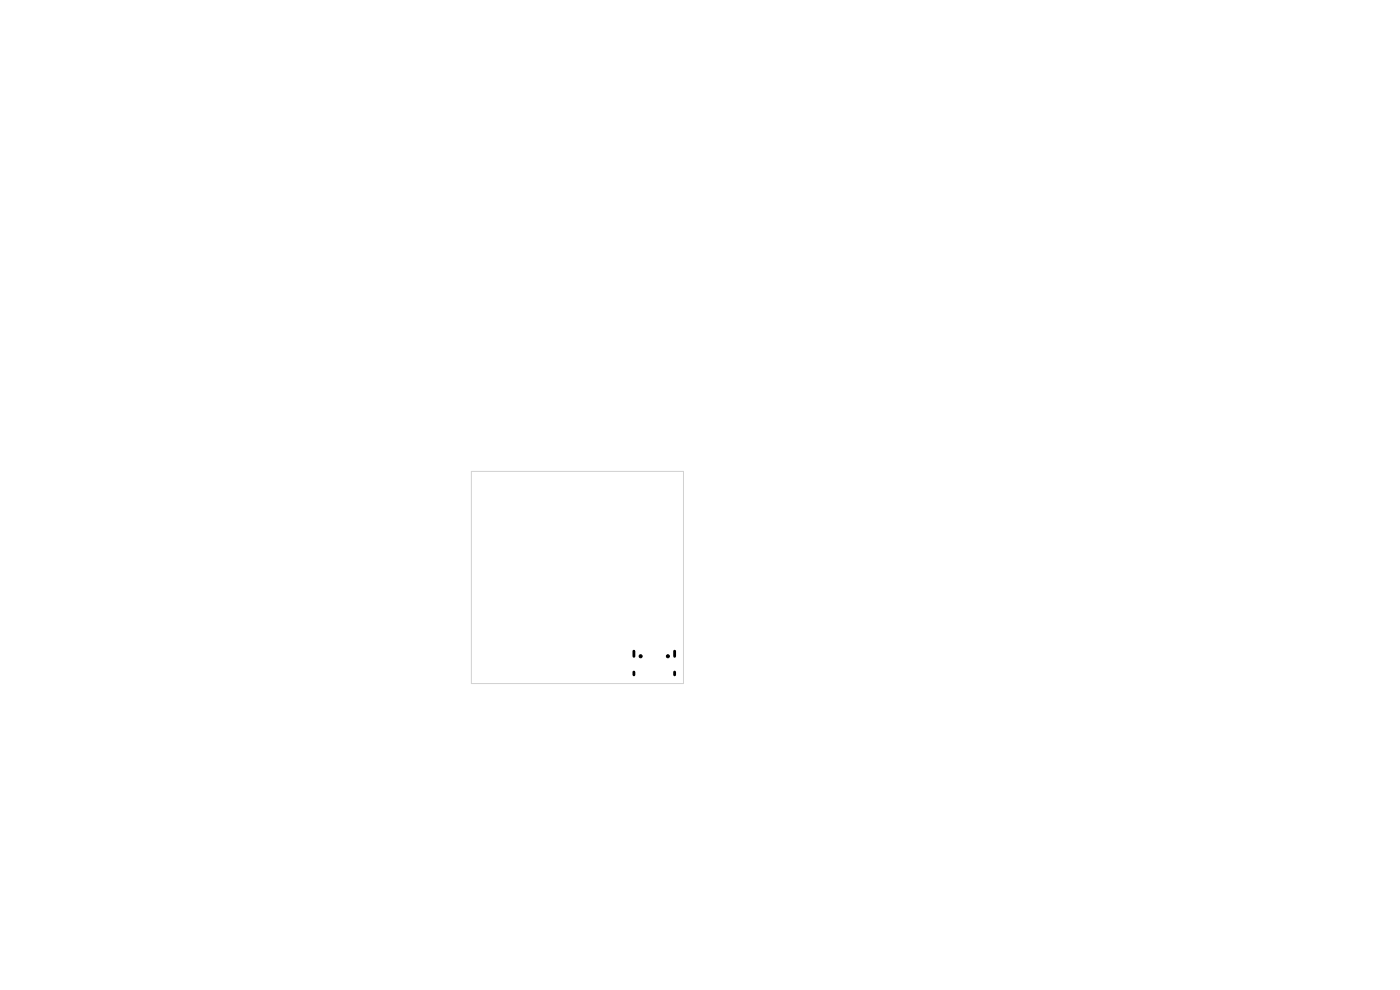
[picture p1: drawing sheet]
<svg xmlns="http://www.w3.org/2000/svg" width="297mm" height="210mm" viewBox="0 0 297 210" stroke-linecap="round" stroke-linejoin="round" font-family="sans-serif">
<path d="M100 100h45v45h-45z" fill="none" stroke="#d0d2cd" stroke-width=".21"/>
<g fill="#000" stroke="#000" stroke-width=".21">
<circle cx="135.9" cy="139.2" r=".33"/>
<circle cx="141.7" cy="139.2" r=".33"/>
</g>
<path d="M134.5 138.1v1.1M143.1 138.1v1.1M134.5 142.6v.6M143.1 142.6v.6" fill="none" stroke="#000" stroke-width=".6"/>
</svg>
